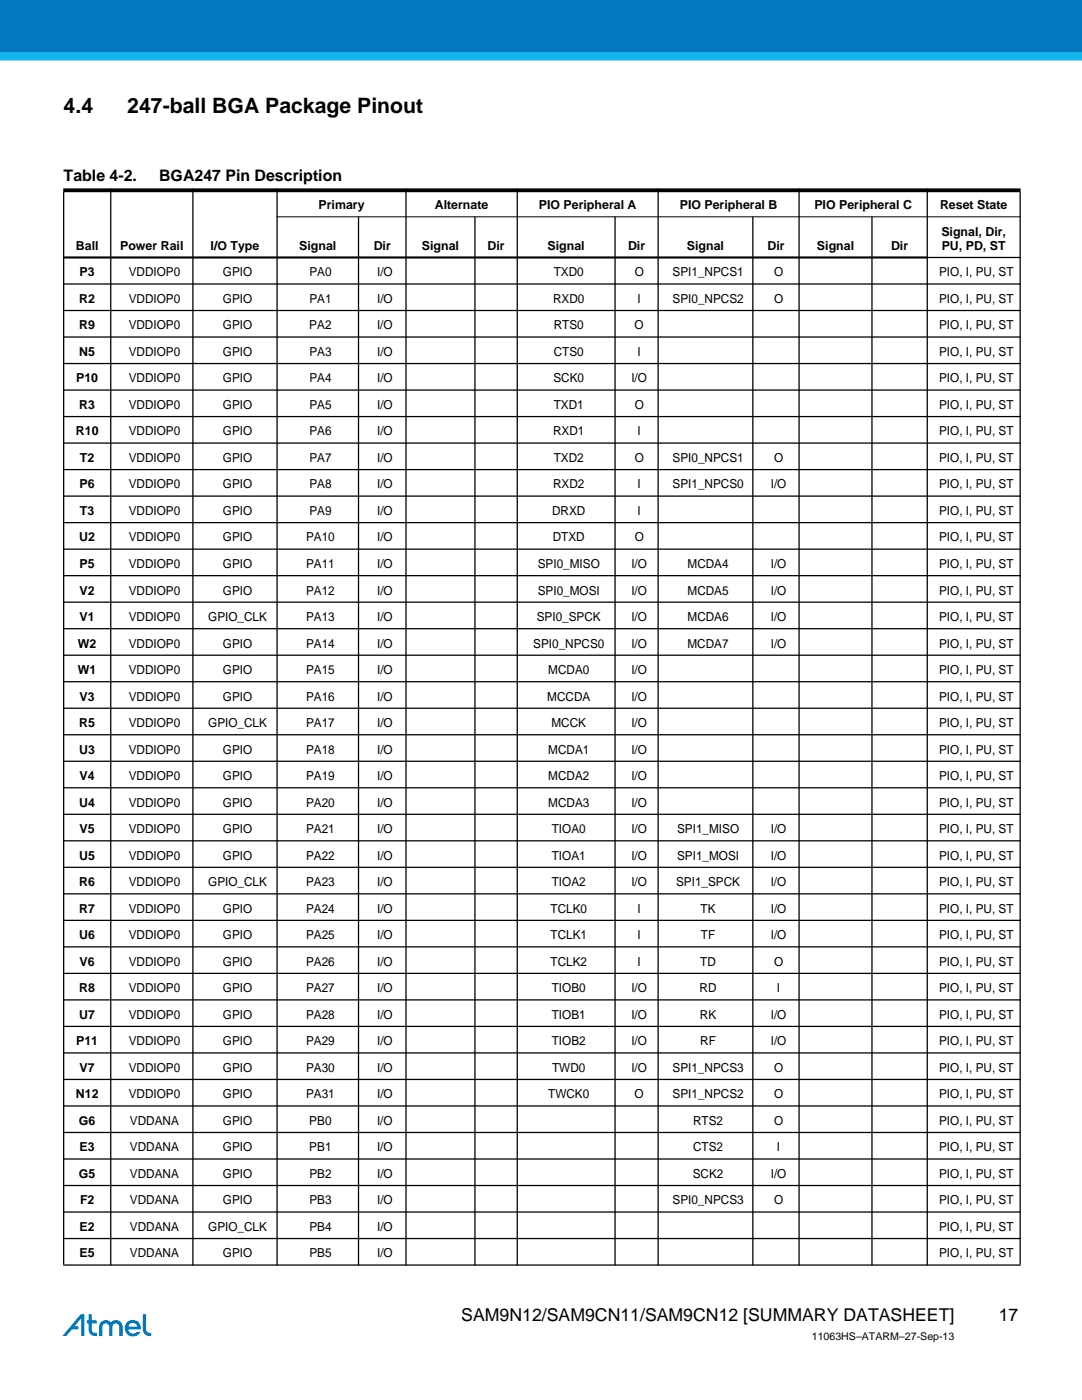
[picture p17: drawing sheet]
<svg xmlns="http://www.w3.org/2000/svg" width="216mm" height="279mm" viewBox="0 0 216 279" stroke-linecap="round" stroke-linejoin="round" font-family="sans-serif">
<defs><g id="words">
<g font-size="4.2">
<text x="12.7" y="22.6">4.4</text>
<text x="25.4" y="22.6">247-ball BGA Package Pinout</text>
</g>
<g font-size="3.5">
<text x="92" y="263.7">SAM9N12/SAM9CN11/SAM9CN12 [SUMMARY DATASHEET]</text>
<text x="199.3" y="263.7">17</text>
</g>
<g font-size="3.2">
<text x="12.7" y="36.2">Table 4-2.</text>
<text x="31.8" y="36.2">BGA247 Pin Description</text>
</g>
<g font-size="2.5">
<text x="63.6" y="41.7">Primary</text>
<text x="86.8" y="41.7">Alternate</text>
<text x="107.5" y="41.7">PIO Peripheral A</text>
<text x="135.6" y="41.7">PIO Peripheral B</text>
<text x="162.5" y="41.7">PIO Peripheral C</text>
<text x="187.6" y="41.7">Reset State</text>
<text x="187.8" y="47">Signal, Dir,</text>
<text x="15.1" y="49.9">Ball</text>
<text x="24" y="49.9">Power Rail</text>
<text x="42" y="49.9">I/O Type</text>
<text x="59.7" y="49.9">Signal</text>
<text x="74.6" y="49.9">Dir</text>
<text x="84.2" y="49.9">Signal</text>
<text x="97.3" y="49.9">Dir</text>
<text x="109.3" y="49.9">Signal</text>
<text x="125.3" y="49.9">Dir</text>
<text x="137.1" y="49.9">Signal</text>
<text x="153.1" y="49.9">Dir</text>
<text x="163" y="49.9">Signal</text>
<text x="177.8" y="49.9">Dir</text>
<text x="187.9" y="49.9">PU, PD, ST</text>
<text x="15.9" y="55.2">P3</text>
<text x="25.7" y="55.1">VDDIOP0</text>
<text x="44.5" y="55.1">GPIO</text>
<text x="61.7" y="55.1">PA0</text>
<text x="75.2" y="55.1">I/O</text>
<text x="110.5" y="55.1">TXD0</text>
<text x="126.6" y="55.1">O</text>
<text x="134.2" y="55.1">SPI1_NPCS1</text>
<text x="154.4" y="55.1">O</text>
<text x="187.4" y="55.1">PIO, I, PU, ST</text>
<text x="15.8" y="60.4">R2</text>
<text x="15.8" y="65.7">R9</text>
<text x="25.7" y="60.4">VDDIOP0</text>
<text x="25.7" y="65.7">VDDIOP0</text>
<text x="44.5" y="65.7">GPIO</text>
<text x="44.5" y="60.4">GPIO</text>
<text x="61.7" y="65.7">PA2</text>
<text x="61.7" y="60.4">PA1</text>
<text x="75.2" y="65.7">I/O</text>
<text x="75.2" y="60.4">I/O</text>
<text x="110.4" y="60.4">RXD0</text>
<text x="110.5" y="65.7">RTS0</text>
<text x="126.6" y="65.7">O</text>
<text x="127.2" y="60.4">I</text>
<text x="134.2" y="60.4">SPI0_NPCS2</text>
<text x="154.4" y="60.4">O</text>
<text x="187.4" y="65.7">PIO, I, PU, ST</text>
<text x="187.4" y="60.4">PIO, I, PU, ST</text>
<text x="15.8" y="71">N5</text>
<text x="25.7" y="71">VDDIOP0</text>
<text x="44.5" y="71">GPIO</text>
<text x="61.7" y="71">PA3</text>
<text x="75.2" y="71">I/O</text>
<text x="110.5" y="71">CTS0</text>
<text x="127.2" y="71">I</text>
<text x="187.4" y="71">PIO, I, PU, ST</text>
<text x="15.2" y="76.3">P10</text>
<text x="25.7" y="76.3">VDDIOP0</text>
<text x="44.5" y="76.3">GPIO</text>
<text x="61.7" y="76.3">PA4</text>
<text x="75.2" y="76.3">I/O</text>
<text x="110.4" y="76.3">SCK0</text>
<text x="126" y="76.3">I/O</text>
<text x="187.4" y="76.3">PIO, I, PU, ST</text>
<text x="15.8" y="81.6">R3</text>
<text x="25.7" y="81.6">VDDIOP0</text>
<text x="44.5" y="81.6">GPIO</text>
<text x="61.7" y="81.6">PA5</text>
<text x="75.2" y="81.6">I/O</text>
<text x="110.5" y="81.6">TXD1</text>
<text x="126.6" y="81.6">O</text>
<text x="187.4" y="81.6">PIO, I, PU, ST</text>
<text x="15.1" y="86.9">R10</text>
<text x="25.7" y="86.9">VDDIOP0</text>
<text x="44.5" y="86.9">GPIO</text>
<text x="61.7" y="86.9">PA6</text>
<text x="75.2" y="86.9">I/O</text>
<text x="110.4" y="86.9">RXD1</text>
<text x="127.2" y="86.9">I</text>
<text x="187.4" y="86.9">PIO, I, PU, ST</text>
<text x="16" y="92.2">T2</text>
<text x="25.7" y="92.2">VDDIOP0</text>
<text x="44.5" y="92.2">GPIO</text>
<text x="61.7" y="92.2">PA7</text>
<text x="75.2" y="92.2">I/O</text>
<text x="110.5" y="92.2">TXD2</text>
<text x="126.6" y="92.2">O</text>
<text x="134.2" y="92.2">SPI0_NPCS1</text>
<text x="154.4" y="92.2">O</text>
<text x="187.4" y="92.2">PIO, I, PU, ST</text>
<text x="15.9" y="97.5">P6</text>
<text x="25.7" y="97.5">VDDIOP0</text>
<text x="44.5" y="97.5">GPIO</text>
<text x="61.7" y="97.5">PA8</text>
<text x="75.2" y="97.5">I/O</text>
<text x="110.4" y="97.5">RXD2</text>
<text x="127.2" y="97.5">I</text>
<text x="134.2" y="97.5">SPI1_NPCS0</text>
<text x="153.8" y="97.5">I/O</text>
<text x="187.4" y="97.5">PIO, I, PU, ST</text>
<text x="16" y="102.8">T3</text>
<text x="25.7" y="102.8">VDDIOP0</text>
<text x="44.5" y="102.8">GPIO</text>
<text x="61.7" y="102.8">PA9</text>
<text x="75.2" y="102.8">I/O</text>
<text x="110.2" y="102.8">DRXD</text>
<text x="127.2" y="102.8">I</text>
<text x="187.4" y="102.8">PIO, I, PU, ST</text>
<text x="15.8" y="108.1">U2</text>
<text x="15.9" y="113.4">P5</text>
<text x="25.7" y="108.1">VDDIOP0</text>
<text x="25.7" y="113.4">VDDIOP0</text>
<text x="44.5" y="108.1">GPIO</text>
<text x="44.5" y="113.4">GPIO</text>
<text x="61.1" y="108.1">PA10</text>
<text x="61.1" y="113.4">PA11</text>
<text x="75.2" y="108.1">I/O</text>
<text x="75.2" y="113.4">I/O</text>
<text x="107.3" y="113.4">SPI0_MISO</text>
<text x="110.3" y="108.1">DTXD</text>
<text x="126" y="113.4">I/O</text>
<text x="126.6" y="108.1">O</text>
<text x="137.2" y="113.4">MCDA4</text>
<text x="153.8" y="113.4">I/O</text>
<text x="187.4" y="113.4">PIO, I, PU, ST</text>
<text x="187.4" y="108.1">PIO, I, PU, ST</text>
<text x="15.9" y="118.6">V2</text>
<text x="25.7" y="118.6">VDDIOP0</text>
<text x="44.5" y="118.6">GPIO</text>
<text x="61.1" y="118.6">PA12</text>
<text x="75.2" y="118.6">I/O</text>
<text x="107.3" y="118.6">SPI0_MOSI</text>
<text x="126" y="118.6">I/O</text>
<text x="137.2" y="118.6">MCDA5</text>
<text x="153.8" y="118.6">I/O</text>
<text x="187.4" y="118.6">PIO, I, PU, ST</text>
<text x="15.9" y="123.9">V1</text>
<text x="25.7" y="123.9">VDDIOP0</text>
<text x="41.5" y="123.9">GPIO_CLK</text>
<text x="61.1" y="123.9">PA13</text>
<text x="75.2" y="123.9">I/O</text>
<text x="107.1" y="123.9">SPI0_SPCK</text>
<text x="126" y="123.9">I/O</text>
<text x="137.2" y="123.9">MCDA6</text>
<text x="153.8" y="123.9">I/O</text>
<text x="187.4" y="123.9">PIO, I, PU, ST</text>
<text x="15.5" y="129.2">W2</text>
<text x="25.7" y="129.2">VDDIOP0</text>
<text x="44.5" y="129.2">GPIO</text>
<text x="61.1" y="129.2">PA14</text>
<text x="75.2" y="129.2">I/O</text>
<text x="106.4" y="129.2">SPI0_NPCS0</text>
<text x="126" y="129.2">I/O</text>
<text x="137.2" y="129.2">MCDA7</text>
<text x="153.8" y="129.2">I/O</text>
<text x="187.4" y="129.2">PIO, I, PU, ST</text>
<text x="15.5" y="134.5">W1</text>
<text x="25.7" y="134.5">VDDIOP0</text>
<text x="44.5" y="134.5">GPIO</text>
<text x="61.1" y="134.5">PA15</text>
<text x="75.2" y="134.5">I/O</text>
<text x="109.4" y="134.5">MCDA0</text>
<text x="126" y="134.5">I/O</text>
<text x="187.4" y="134.5">PIO, I, PU, ST</text>
<text x="15.9" y="139.8">V3</text>
<text x="25.7" y="139.8">VDDIOP0</text>
<text x="44.5" y="139.8">GPIO</text>
<text x="61.1" y="139.8">PA16</text>
<text x="75.2" y="139.8">I/O</text>
<text x="109.2" y="139.8">MCCDA</text>
<text x="126" y="139.8">I/O</text>
<text x="187.4" y="139.8">PIO, I, PU, ST</text>
<text x="15.8" y="145.1">R5</text>
<text x="25.7" y="145.1">VDDIOP0</text>
<text x="41.5" y="145.1">GPIO_CLK</text>
<text x="61.1" y="145.1">PA17</text>
<text x="75.2" y="145.1">I/O</text>
<text x="110" y="145.1">MCCK</text>
<text x="126" y="145.1">I/O</text>
<text x="187.4" y="145.1">PIO, I, PU, ST</text>
<text x="15.8" y="150.4">U3</text>
<text x="15.9" y="155.7">V4</text>
<text x="25.7" y="150.4">VDDIOP0</text>
<text x="25.7" y="155.7">VDDIOP0</text>
<text x="44.5" y="150.4">GPIO</text>
<text x="44.5" y="155.7">GPIO</text>
<text x="61.1" y="150.4">PA18</text>
<text x="61.1" y="155.7">PA19</text>
<text x="75.2" y="150.4">I/O</text>
<text x="75.2" y="155.7">I/O</text>
<text x="109.4" y="150.4">MCDA1</text>
<text x="109.4" y="155.7">MCDA2</text>
<text x="126" y="150.4">I/O</text>
<text x="126" y="155.7">I/O</text>
<text x="187.4" y="150.4">PIO, I, PU, ST</text>
<text x="187.4" y="155.7">PIO, I, PU, ST</text>
<text x="15.8" y="161">U4</text>
<text x="25.7" y="161">VDDIOP0</text>
<text x="44.5" y="161">GPIO</text>
<text x="61.1" y="161">PA20</text>
<text x="75.2" y="161">I/O</text>
<text x="109.4" y="161">MCDA3</text>
<text x="126" y="161">I/O</text>
<text x="187.4" y="161">PIO, I, PU, ST</text>
<text x="15.9" y="166.3">V5</text>
<text x="25.7" y="166.3">VDDIOP0</text>
<text x="44.5" y="166.3">GPIO</text>
<text x="61.1" y="166.3">PA21</text>
<text x="75.2" y="166.3">I/O</text>
<text x="110.1" y="166.3">TIOA0</text>
<text x="126" y="166.3">I/O</text>
<text x="135.1" y="166.3">SPI1_MISO</text>
<text x="153.8" y="166.3">I/O</text>
<text x="187.4" y="166.3">PIO, I, PU, ST</text>
<text x="15.8" y="171.6">U5</text>
<text x="25.7" y="171.6">VDDIOP0</text>
<text x="44.5" y="171.6">GPIO</text>
<text x="61.1" y="171.6">PA22</text>
<text x="75.2" y="171.6">I/O</text>
<text x="110.1" y="171.6">TIOA1</text>
<text x="126" y="171.6">I/O</text>
<text x="135.1" y="171.6">SPI1_MOSI</text>
<text x="153.8" y="171.6">I/O</text>
<text x="187.4" y="171.6">PIO, I, PU, ST</text>
<text x="15.8" y="176.9">R6</text>
<text x="25.7" y="176.9">VDDIOP0</text>
<text x="41.5" y="176.9">GPIO_CLK</text>
<text x="61.1" y="176.9">PA23</text>
<text x="75.2" y="176.9">I/O</text>
<text x="110.1" y="176.9">TIOA2</text>
<text x="126" y="176.9">I/O</text>
<text x="134.9" y="176.9">SPI1_SPCK</text>
<text x="153.8" y="176.9">I/O</text>
<text x="187.4" y="176.9">PIO, I, PU, ST</text>
<text x="15.8" y="182.1">R7</text>
<text x="25.7" y="182.1">VDDIOP0</text>
<text x="44.5" y="182.1">GPIO</text>
<text x="61.1" y="182.1">PA24</text>
<text x="75.2" y="182.1">I/O</text>
<text x="109.8" y="182.1">TCLK0</text>
<text x="127.2" y="182.1">I</text>
<text x="139.8" y="182.1">TK</text>
<text x="153.8" y="182.1">I/O</text>
<text x="187.4" y="182.1">PIO, I, PU, ST</text>
<text x="15.8" y="187.4">U6</text>
<text x="25.7" y="187.4">VDDIOP0</text>
<text x="44.5" y="187.4">GPIO</text>
<text x="61.1" y="187.4">PA25</text>
<text x="75.2" y="187.4">I/O</text>
<text x="109.8" y="187.4">TCLK1</text>
<text x="127.2" y="187.4">I</text>
<text x="139.9" y="187.4">TF</text>
<text x="153.8" y="187.4">I/O</text>
<text x="187.4" y="187.4">PIO, I, PU, ST</text>
<text x="15.9" y="192.7">V6</text>
<text x="25.7" y="192.7">VDDIOP0</text>
<text x="44.5" y="192.7">GPIO</text>
<text x="61.1" y="192.7">PA26</text>
<text x="75.2" y="192.7">I/O</text>
<text x="109.8" y="192.7">TCLK2</text>
<text x="127.2" y="192.7">I</text>
<text x="139.7" y="192.7">TD</text>
<text x="154.4" y="192.7">O</text>
<text x="187.4" y="192.7">PIO, I, PU, ST</text>
<text x="15.8" y="198">R8</text>
<text x="15.8" y="203.3">U7</text>
<text x="25.7" y="198">VDDIOP0</text>
<text x="25.7" y="203.3">VDDIOP0</text>
<text x="44.5" y="198">GPIO</text>
<text x="44.5" y="203.3">GPIO</text>
<text x="61.1" y="198">PA27</text>
<text x="61.1" y="203.3">PA28</text>
<text x="75.2" y="198">I/O</text>
<text x="75.2" y="203.3">I/O</text>
<text x="110.1" y="198">TIOB0</text>
<text x="110.1" y="203.3">TIOB1</text>
<text x="126" y="198">I/O</text>
<text x="126" y="203.3">I/O</text>
<text x="139.6" y="198">RD</text>
<text x="139.7" y="203.3">RK</text>
<text x="153.8" y="203.3">I/O</text>
<text x="155" y="198">I</text>
<text x="187.4" y="198">PIO, I, PU, ST</text>
<text x="187.4" y="203.3">PIO, I, PU, ST</text>
<text x="15.2" y="208.6">P11</text>
<text x="25.7" y="208.6">VDDIOP0</text>
<text x="44.5" y="208.6">GPIO</text>
<text x="61.1" y="208.6">PA29</text>
<text x="75.2" y="208.6">I/O</text>
<text x="110.1" y="208.6">TIOB2</text>
<text x="126" y="208.6">I/O</text>
<text x="139.7" y="208.6">RF</text>
<text x="153.8" y="208.6">I/O</text>
<text x="187.4" y="208.6">PIO, I, PU, ST</text>
<text x="15.9" y="213.9">V7</text>
<text x="25.7" y="213.9">VDDIOP0</text>
<text x="44.5" y="213.9">GPIO</text>
<text x="61.1" y="213.9">PA30</text>
<text x="75.2" y="213.9">I/O</text>
<text x="110.2" y="213.9">TWD0</text>
<text x="126" y="213.9">I/O</text>
<text x="134.2" y="213.9">SPI1_NPCS3</text>
<text x="154.4" y="213.9">O</text>
<text x="187.4" y="213.9">PIO, I, PU, ST</text>
<text x="15.1" y="219.2">N12</text>
<text x="25.7" y="219.2">VDDIOP0</text>
<text x="44.5" y="219.2">GPIO</text>
<text x="61.1" y="219.2">PA31</text>
<text x="75.2" y="219.2">I/O</text>
<text x="109.4" y="219.2">TWCK0</text>
<text x="126.6" y="219.2">O</text>
<text x="134.2" y="219.2">SPI1_NPCS2</text>
<text x="154.4" y="219.2">O</text>
<text x="187.4" y="219.2">PIO, I, PU, ST</text>
<text x="15.8" y="224.5">G6</text>
<text x="25.9" y="224.5">VDDANA</text>
<text x="44.5" y="224.5">GPIO</text>
<text x="61.7" y="224.5">PB0</text>
<text x="75.2" y="224.5">I/O</text>
<text x="138.3" y="224.5">RTS2</text>
<text x="154.4" y="224.5">O</text>
<text x="187.4" y="224.5">PIO, I, PU, ST</text>
<text x="15.9" y="229.8">E3</text>
<text x="25.9" y="229.8">VDDANA</text>
<text x="44.5" y="229.8">GPIO</text>
<text x="61.7" y="229.8">PB1</text>
<text x="75.2" y="229.8">I/O</text>
<text x="138.3" y="229.8">CTS2</text>
<text x="155" y="229.8">I</text>
<text x="187.4" y="229.8">PIO, I, PU, ST</text>
<text x="15.8" y="235.1">G5</text>
<text x="25.9" y="235.1">VDDANA</text>
<text x="44.5" y="235.1">GPIO</text>
<text x="61.7" y="235.1">PB2</text>
<text x="75.2" y="235.1">I/O</text>
<text x="138.2" y="235.1">SCK2</text>
<text x="153.8" y="235.1">I/O</text>
<text x="187.4" y="235.1">PIO, I, PU, ST</text>
<text x="15.9" y="245.6">E2</text>
<text x="16" y="240.4">F2</text>
<text x="25.9" y="240.4">VDDANA</text>
<text x="25.9" y="245.6">VDDANA</text>
<text x="41.5" y="245.6">GPIO_CLK</text>
<text x="44.5" y="240.4">GPIO</text>
<text x="61.7" y="240.4">PB3</text>
<text x="61.7" y="245.6">PB4</text>
<text x="75.2" y="240.4">I/O</text>
<text x="75.2" y="245.6">I/O</text>
<text x="134.2" y="240.4">SPI0_NPCS3</text>
<text x="154.4" y="240.4">O</text>
<text x="187.4" y="240.4">PIO, I, PU, ST</text>
<text x="187.4" y="245.6">PIO, I, PU, ST</text>
<text x="15.9" y="250.9">E5</text>
<text x="25.9" y="250.9">VDDANA</text>
<text x="44.5" y="250.9">GPIO</text>
<text x="61.7" y="250.9">PB5</text>
<text x="75.2" y="250.9">I/O</text>
<text x="187.4" y="250.9">PIO, I, PU, ST</text>
</g>
<text font-size="2.1" x="162" y="267.3">11063HS–ATARM–27-Sep-13</text>
</g></defs>
<path d="M0 10.2h215.9v1.7h-215.9z" fill="#13b5ea"/>
<path d="M0 10.2h215.9v1.7h-215.9z" fill="none" stroke="#13b5ea" stroke-width=".25"/>
<path d="M0 0h215.9v10.2h-215.9z" fill="#0079c1"/>
<path d="M0 0h215.9v10.2h-215.9z" fill="none" stroke="#0079c1" stroke-width=".25"/>
<path d="M12.4 262.3h17.8v4.4h-17.8z" fill="#fff"/>
<g fill="#0079c1">
<path d="M28.5 262.3h.6v3a.78 .78 0 0 0 1.1 .7v.6a1.41 1.41 0 0 1-1.7-1.3z"/>
<path d="M20.2 263.8a1.32 1.32 0 0 1 1.9 .1 1.34 1.34 0 0 1 1.5-.4 1.34 1.34 0 0 1 .9 1.3v1.8h-.7v-1.8a.68 .68 0 0 0-.7-.7 .68 .68 0 0 0-.6 .7v1.8h-.7v-1.8a.68 .68 0 0 0-.7-.7 .68 .68 0 0 0-.7 .7v1.8h-.6v-2z"/>
<path d="M16.1 262.3h.8v4.3h-.7v-3.5l-1.3 1.6h.7v.6h-1.3l-1.1 1.3h-.8z"/>
<path d="M17.7 262.3h.6v1.2h1v.6h-1v1.2a.77 .77 0 0 0 1 .7v.6a1.4 1.4 0 0 1-1.6-1.3v-1.2h-.4v-.6h.4z"/>
<path d="M25.3 263.9a1.66 1.66 0 0 0 .2 2.5 1.66 1.66 0 0 0 2.5-.6h-.7a.94 .94 0 0 1-1 .3 .94 .94 0 0 1-.7-.8h2.5a1.62 1.62 0 0 0-.9-1.7 1.62 1.62 0 0 0-1.9 .3zM25.9 264.2a.89 .89 0 0 1 1.5 .5h-1.8z"/>
</g>
<g fill="#000" stroke="#000" stroke-width=".25">
<path d="M184.9 51.4h18.7zM12.6 56.7h191zM12.6 62h191zM12.6 67.3h191zM12.6 72.6h191zM12.6 77.8h191zM12.6 83.1h191zM12.6 88.4h191zM12.6 93.7h191zM12.6 99h191zM12.6 104.3h191zM12.6 109.6h191z"/>
<path d="M12.6 114.9h191zM12.6 120.2h191zM12.6 125.5h191zM12.6 130.8h191zM12.6 136.1h191zM12.6 141.3h191zM12.6 146.6h191zM12.6 151.9h191zM12.6 157.2h191zM12.6 162.5h191zM12.6 167.8h191zM12.6 173.1h191z"/>
<path d="M12.6 178.4h191zM12.6 183.7h191zM12.6 189h191zM12.6 194.3h191zM12.6 199.6h191zM12.6 204.8h191zM12.6 210.1h191zM12.6 215.4h191zM12.6 220.7h191zM12.6 226h191zM12.6 231.3h191zM12.6 236.6h191z"/>
<path d="M12.7 38.3v214.1zM22.1 37.6v215zM38.5 37.6v215zM55.3 37.6v215zM71.5 43.2v209.4zM81 37.6v215zM94.8 43.2v209.4zM103.2 37.6v215zM122.7 43.2v209.4zM131.3 37.6v215zM150.2 43.2v209.4zM159.4 37.6v215z"/>
<path d="M174 43.2v209.4zM185 37.6v215zM203.6 38.3v214.1zM12.6 241.9h191zM12.6 247.2h191zM12.6 252.5h191z"/>
</g>
<path d="M12.6 38h191z" fill="#000" stroke="#000" stroke-width=".76" stroke-linecap="butt"/>
<path d="M55.2 43.3h148.4z" fill="#000" stroke="#000" stroke-width=".2"/>
<path d="M12.6 51.4h172.5z" fill="#000" stroke="#000" stroke-width=".42"/>
<use href="#words"/>
</svg>
